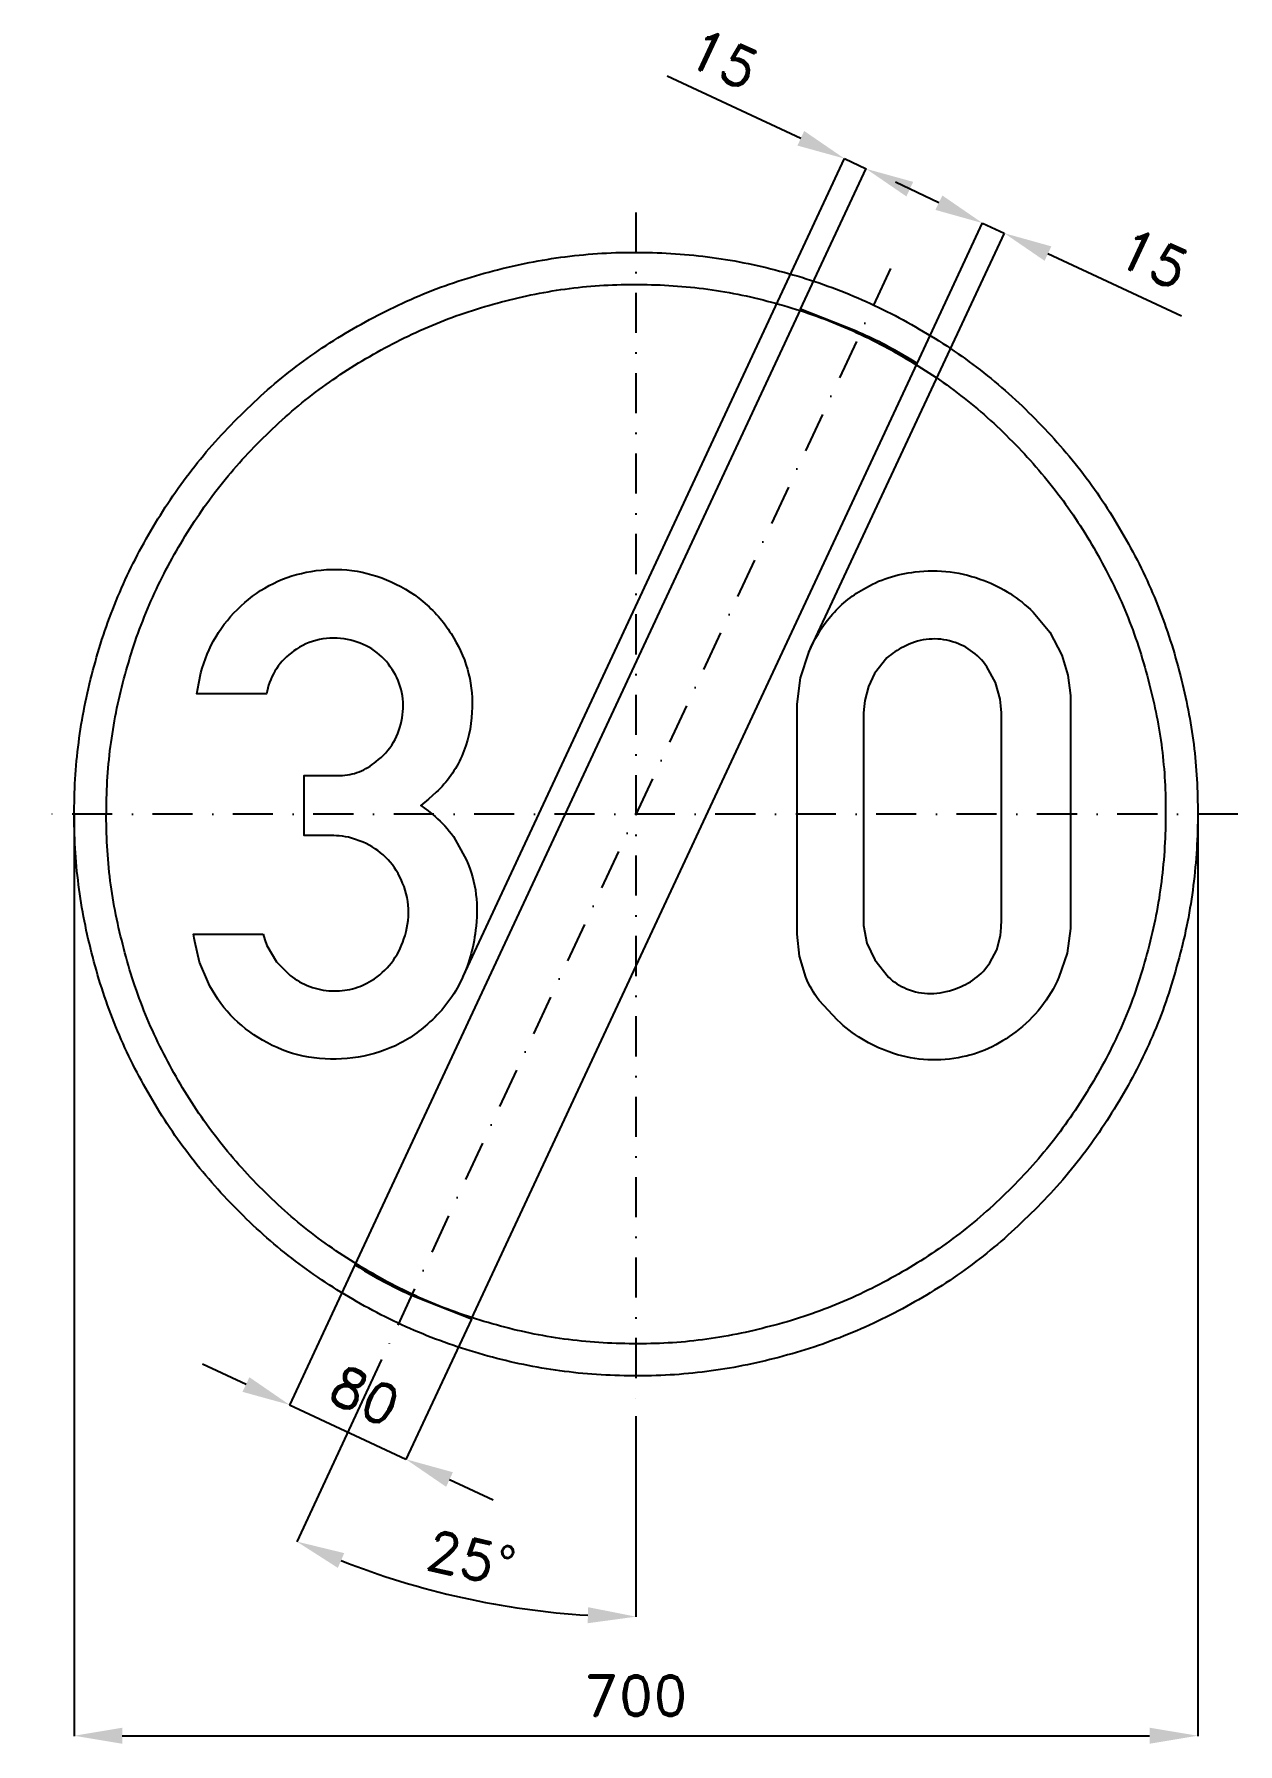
# Model space of a CAD drawing. Header units: millimetres. Extents: x -375 to 375, y -579 to 486.
import ezdxf

# ---------------------------------------------------------------- set-up
doc = ezdxf.new("R2010")
doc.units = ezdxf.units.MM
doc.header["$LTSCALE"] = 5
doc.linetypes.add('ČERCHOVANÁX2', pattern=[2, 1, -0.5, 0, -0.5])
doc.layers.add('Kóty', color=2, linetype='Continuous')
doc.layers.add('Značka', color=7, linetype='Continuous')
doc.styles.get("Standard").update_dxf_attribs({"font": 'romand.shx', "height": 25})
doc.dimstyles.get("Standard").update_dxf_attribs({"dimtxt": 25, "dimasz": 30, "dimexe": 0.18, "dimexo": 0.0625, "dimgap": 12.5, "dimtad": 1, "dimdec": 0, "dimzin": 0, "dimdsep": 46, "dimtxsty": 'Standard', "dimcen": 0.09, "dimadec": 0, "dimazin": 0, "dimtfac": 1, "dimtdec": 0, "dimtofl": 0, "dimtmove": 0, "dimatfit": 3, "dimfxl": 1, "dimtolj": 1, "dimtzin": 0, "dimarcsym": 0})

# ---------------------------------------------------------------- blocks, each defined once
blk = doc.blocks.new('*D2')
at = {"layer": 'Defpoints', "color": 0, "transparency": 16777216}
for p in [(-175.1, -280.8), (-102.6, -314.6), (-143.4, -402)]:
    blk.add_point(p, dxfattribs=at)
at = {"layer": 'Kóty', "color": 0, "lineweight": -2, "transparency": 16777216}
for p, q in [((-175.1, -280.8), (-215.9, -368.3)), ((-102.6, -314.7), (-143.4, -402.1)), ((-243, -355.4), (-270.2, -342.8)), ((-116.2, -414.6), (-89, -427.3))]:
    blk.add_line(p, q, dxfattribs=at)
at = {"layer": 'Kóty', "color": 0, "transparency": 16777216}
for points in [[(-240.9, -350.9), (-245.2, -360), (-215.9, -368.1)], [(-114.1, -410.1), (-118.3, -419.2), (-143.4, -402)]]:
    blk.add_solid(points, dxfattribs=at)
at = {"layer": 'Kóty', "color": 0, "transparency": 16777216, "insert": (-169, -362.4), "char_height": 25, "attachment_point": 5, "rotation": 334.988}
blk.add_mtext('\\A1;80', dxfattribs=at)
blk = doc.blocks.new('*D3')
at = {"layer": 'Defpoints', "color": 0, "transparency": 16777216}
for p in [(0, 375), (158.5, 339.9), (-158.5, -339.9), (0, -375), (-143.4, -479.1)]:
    blk.add_point(p, dxfattribs=at)
at = {"layer": 'Kóty', "color": 0, "lineweight": -2, "transparency": 16777216}
for p, q in [((-158.5, -339.9), (-211.4, -453.4)), ((0, -375.1), (0, -500.3))]:
    blk.add_line(p, q, dxfattribs=at)
blk.add_arc((0, 0), 500.1, 248.4375, 266.5625, dxfattribs=at)
at = {"layer": 'Kóty', "color": 0, "transparency": 16777216}
for points in [[(-185.8, -469.7), (-181.8, -460.5), (-211.4, -453.3)], [(-29.8, -494.2), (-30.1, -504.2), (0, -500.1)]]:
    blk.add_solid(points, dxfattribs=at)
at = {"layer": 'Kóty', "color": 0, "transparency": 16777216, "insert": (-102.8, -463.9), "char_height": 25, "attachment_point": 5, "rotation": 347.5}
blk.add_mtext('\\A1;25°', dxfattribs=at)
blk = doc.blocks.new('*D4')
at = {"layer": 'Defpoints', "color": 0, "transparency": 16777216}
for p in [(-350.1, 0), (350, 0), (350, -574.3)]:
    blk.add_point(p, dxfattribs=at)
at = {"layer": 'Kóty', "color": 0, "lineweight": -2, "transparency": 16777216}
for p, q in [((-350.1, -0.1), (-350.1, -574.5)), ((350, -0.1), (350, -574.5)), ((-320.1, -574.3), (320, -574.3))]:
    blk.add_line(p, q, dxfattribs=at)
at = {"layer": 'Kóty', "color": 0, "transparency": 16777216}
for points in [[(-320.1, -569.3), (-320.1, -579.3), (-350.1, -574.3)], [(320, -569.3), (320, -579.3), (350, -574.3)]]:
    blk.add_solid(points, dxfattribs=at)
at = {"layer": 'Kóty', "color": 0, "transparency": 16777216, "insert": (0, -549.3), "char_height": 25, "attachment_point": 5}
blk.add_mtext('\\A1;700', dxfattribs=at)

msp = doc.modelspace()

# ---------------------------------------------------------------- linework, layer by layer
at = {"layer": 'Kóty'}
for p, q in [((19.4, 460), (102.7, 421.2)), ((-107.8, -101.1), (129.9, 408.6)), ((102.6, 314.6), (143.5, 402.3)), ((188.7, 381), (161.6, 393.7)), ((175.1, 280.8), (216, 368.5)), ((107.8, 100.9), (229.6, 362.1)), ((256.7, 349.3), (340, 310.5))]:
    msp.add_line(p, q, dxfattribs=at)
for points in [[(129.9, 408.5), (143.4, 402.1)], [(215.9, 368.3), (229.5, 362)], [(-215.9, -368.1), (-143.4, -402)]]:
    msp.add_lwpolyline(points, dxfattribs=at)
for points in [[(104.8, 425.7), (100.6, 416.6), (129.9, 408.5)], [(172.7, 394), (168.5, 384.9), (143.4, 402.1)], [(190.9, 385.5), (186.6, 376.5), (215.9, 368.3)], [(258.8, 353.8), (254.6, 344.8), (229.5, 362)]]:
    msp.add_solid(points, dxfattribs=at)
at = {"layer": 'Značka', "color": 6, "linetype": 'ČERCHOVANÁX2', "lineweight": 25, "ltscale": 5}
for p, q in [((0, 375), (0, -375)), ((158.5, 339.9), (-158.5, -339.9)), ((375, 0), (-375, 0))]:
    msp.add_line(p, q, dxfattribs=at)
at = {"layer": 'Značka', "color": 5}
for points in [[(350, 0), (350, -2.3), (350, -4.6, -0.032166), (346.5, -50.2, -0.035727), (336.9, -95, -0.036668), (321.8, -138.3, -0.034749), (300.8, -179, -0.034042), (275, -216.8, -0.034442), (244.2, -250.7, -0.034555), (209.5, -280.6, -0.034426), (171, -305.4, -0.034386), (129.7, -325.2, -0.034417), (86.2, -339.2, -0.034423), (41.2, -347.7, -0.034416), (-4.6, -350, -0.034417), (-50.2, -346.5, -0.034417), (-95, -336.9, -0.034422), (-138.2, -321.7, -0.034426), (-179, -300.8, -0.03442), (-216.8, -275, -0.034413), (-250.7, -244.2, -0.034403), (-280.6, -209.5, -0.034421), (-305.4, -171, -0.034408), (-325.2, -129.8, -0.034417), (-339.2, -86.2, -0.034422), (-347.7, -41.2, -0.034424), (-350, 4.6, -0.034419), (-346.5, 50.2, -0.034407), (-336.9, 95, -0.034408), (-321.7, 138.2, -0.034422), (-300.8, 179, -0.034412), (-275, 216.8, -0.034416), (-244.2, 250.7, -0.034411), (-209.5, 280.6, -0.03441), (-171, 305.4, -0.034413), (-129.8, 325.2, -0.034413), (-86.2, 339.2, -0.034418), (-41.2, 347.7, -0.034415), (4.6, 350, -0.034418), (50.2, 346.5, -0.034418), (95, 336.9, -0.034414), (138.2, 321.7, -0.034412), (179, 300.8, -0.034421), (216.8, 275, -0.034399), (250.7, 244.2, -0.034428), (280.6, 209.5, -0.034495), (305.4, 171, -0.034408), (325.2, 129.8, -0.034092), (339.2, 86.2, -0.032807), (347.5, 43.4, -0.034276), (350, 0)], [(330, 0), (330, -2.2), (330, -4.3, -0.032168), (326.7, -47.3, -0.035741), (317.6, -89.6, -0.03666), (303.4, -130.4, -0.034769), (283.6, -168.7, -0.034042), (259.3, -204.4, -0.034451), (230.3, -236.4, -0.034559), (197.5, -264.5, -0.034429), (161.2, -287.9, -0.034392), (122.3, -306.6, -0.034413), (81.2, -319.8, -0.034423), (38.8, -327.9, -0.034417), (-4.3, -330, -0.034415), (-47.4, -326.7, -0.034418), (-89.6, -317.6, -0.034421), (-130.3, -303.3, -0.034415), (-168.7, -283.6, -0.034423), (-204.4, -259.3, -0.034424), (-236.4, -230.3, -0.034421), (-264.5, -197.5, -0.034409), (-287.9, -161.2, -0.034412), (-306.6, -122.3, -0.034389), (-319.8, -81.2, -0.034393), (-327.9, -38.8, -0.034449), (-330, 4.3, -0.03444), (-326.7, 47.4, -0.03441), (-317.6, 89.6, -0.034427), (-303.3, 130.3, -0.034404), (-283.6, 168.7, -0.034412), (-259.3, 204.4, -0.034409), (-230.3, 236.4, -0.034409), (-197.5, 264.5, -0.034411), (-161.2, 287.9, -0.034421), (-122.3, 306.6, -0.034411), (-81.2, 319.8, -0.034423), (-38.8, 327.9, -0.034418), (4.3, 330, -0.034417), (47.4, 326.7, -0.034418), (89.6, 317.6, -0.034411), (130.3, 303.3, -0.03442), (168.7, 283.6, -0.034412), (204.4, 259.3, -0.034393), (236.4, 230.3, -0.034412), (264.5, 197.5, -0.03449), (287.9, 161.2, -0.034432), (306.6, 122.3, -0.034062), (319.8, 81.2, -0.032789), (327.7, 40.9, -0.034256), (330, 0)], [(175.1, 280.8), (172.2, 282.6), (169.2, 284.5, 0.036005), (136.7, 301.1), (102.6, 314.6), (-175.1, -280.8), (-172.2, -282.6), (-169.2, -284.5, 0.036004), (-136.7, -301.1), (-102.6, -314.6), (175.1, 280.8)], [(-232.4, -74.9), (-231.2, -78.4), (-230, -81.9), (-224, -92.1), (-215.4, -100.5, 0.079621), (-203.3, -107.4, 0.083508), (-189.6, -110.1, 0.078728), (-176.7, -108.8, 0.077335), (-164.8, -103.7, 0.094875), (-152.4, -92.6, 0.087448), (-144.6, -77.8, 0.097402), (-141.8, -59.1, 0.104422), (-146.4, -40.8, 0.094884), (-156, -26.9, 0.09569), (-170, -17.5), (-177.3, -14.9, 0.043298), (-184.9, -13.6), (-186.6, -13.5), (-188.3, -13.4), (-206.8, -13.4), (-206.8, 24.1), (-187.6, 24.1), (-186, 24), (-184.4, 24, 0.089503), (-172.5, 26.4, 0.078202), (-162, 32.7, 0.098587), (-151.1, 44.8, 0.099793), (-145.8, 60, 0.096834), (-145.9, 75.7, 0.098697), (-152, 90.2, 0.100615), (-163, 101.8, 0.097628), (-177.6, 108.3, 0.106009), (-195.1, 109.2, 0.108995), (-211.5, 102.8, 0.096326), (-222.9, 92.2, 0.100323), (-229.4, 78.4), (-229.9, 76.7), (-230.3, 75), (-273.7, 75), (-272.5, 81.5), (-271.1, 88, -0.070896), (-261.7, 110.6, -0.076618), (-246.1, 129.7, -0.078948), (-225.9, 143.8, -0.076368), (-202.4, 151.2, -0.077799), (-177, 151.8, -0.077977), (-152.6, 144.7, -0.081001), (-130.2, 130.3, -0.081034), (-113.5, 109.6, -0.07629), (-104.3, 87.5, -0.079825), (-102.2, 63.5, -0.092098), (-108.6, 36.1, -0.105079), (-124.5, 13.6), (-129.2, 9.4), (-134.1, 5.4), (-129.6, 2), (-125.2, -1.5, -0.058049), (-113.8, -13.9), (-105.6, -28.7, -0.074921), (-99.7, -50, -0.064099), (-100, -72.4, -0.089443), (-109.5, -104.7, -0.101902), (-130, -130.9, -0.087325), (-153.1, -145.7, -0.080972), (-180, -152.2, -0.079654), (-207.3, -150.8, -0.082649), (-232.7, -140.8, -0.076829), (-252.6, -125.2, -0.076585), (-266.9, -104.4), (-272, -92.2), (-275, -79.4), (-275.4, -77.2), (-275.7, -74.9), (-232.4, -74.9)], [(100.5, 63.1), (100.5, 65.8), (100.5, 68.5), (102.5, 84.9), (107.7, 100.8, -0.079553), (121.4, 123.4, -0.089072), (141.7, 140.2, -0.059791), (157.2, 147.3, -0.052014), (173.9, 150.9, -0.062019), (195.8, 150.9, -0.064501), (216.9, 145.5, -0.055456), (233.2, 137.4, -0.055482), (247.4, 125.8), (257.8, 113.3), (265.3, 99), (269.1, 86.6), (270.7, 73.9), (270.7, 69.4), (270.7, 64.9), (270.7, -65.8), (270.7, -68.5), (270.7, -71.2), (268.6, -86.7), (263.5, -101.7, -0.066784), (252.3, -120.4, -0.065885), (236.6, -135.7, -0.061112), (219.7, -146, -0.064149), (200.8, -151.8, -0.069663), (179.1, -152.9, -0.067454), (157.8, -148.2, -0.056823), (140.7, -140.1, -0.049595), (125.6, -128.5), (114.1, -116.1, -0.065935), (105.9, -101.7), (101.9, -88.5), (100.5, -74.8), (100.4, -70.3), (100.5, -65.8), (100.5, 63.1)], [(141.7, 63.1), (141.7, -65.8), (141.7, -67.6), (141.7, -69.4), (143.8, -80.5), (148.8, -90.9), (157.3, -101.6, 0.094573), (168.6, -108.8, 0.108396), (183.6, -111.8, 0.087548), (199, -108.8, 0.078162), (211.2, -102.5, 0.088114), (220.5, -92.7), (224.9, -84.5), (227.1, -75.6), (227.6, -70.7), (227.7, -65.8), (227.7, 63.1), (227.4, 67.4), (226.9, 71.6), (224.1, 82.1), (218.7, 91.8, 0.088132), (208.5, 102, 0.097891), (195.4, 107.9, 0.099845), (180.8, 108.8, 0.088298), (166.8, 104.3, 0.074135), (156.4, 97.3), (148.7, 87.7), (144.8, 79.5), (142.6, 70.8), (142.1, 67), (141.7, 63.1)]]:
    msp.add_lwpolyline(points, format="xyb", dxfattribs=at)

# ---------------------------------------------------------------- texts
at = {"layer": 'Kóty', "char_height": 25, "attachment_point": 5, "rotation": 334.9943}
for insert in [(54.6, 470.6), (322.5, 346.2)]:
    msp.add_mtext('\\A1;15', dxfattribs=dict(at, insert=insert))

# ---------------------------------------------------------------- dimensions: what is measured, and where the dimension line sits
at = {"layer": 'Kóty'}
dim = msp.add_angular_dim_2l(base=(-143.4, -479.1), line1=((158.5, 339.9), (-158.5, -339.9)), line2=((0, 375), (0, -375)), dimstyle='Standard', dxfattribs=at)
dim.commit()
dim.dimension.update_dxf_attribs({"geometry": '*D3', "text_midpoint": (-102.8, -463.9)})
dim = msp.add_linear_dim(base=(350, -574.3), p1=(-350.1, 0), p2=(350, 0), dimstyle='Standard', dxfattribs=at)
dim.commit()
dim.dimension.update_dxf_attribs({"geometry": '*D4', "text_midpoint": (0, -549.3)})
dim = msp.add_aligned_dim(p1=(-175.1, -280.8), p2=(-102.6, -314.6), distance=-96.4, dimstyle='Standard', dxfattribs=at)
dim.commit()
dim.dimension.update_dxf_attribs({"geometry": '*D2', "text_midpoint": (-169, -362.4)})

doc.saveas('drawing.dxf')
